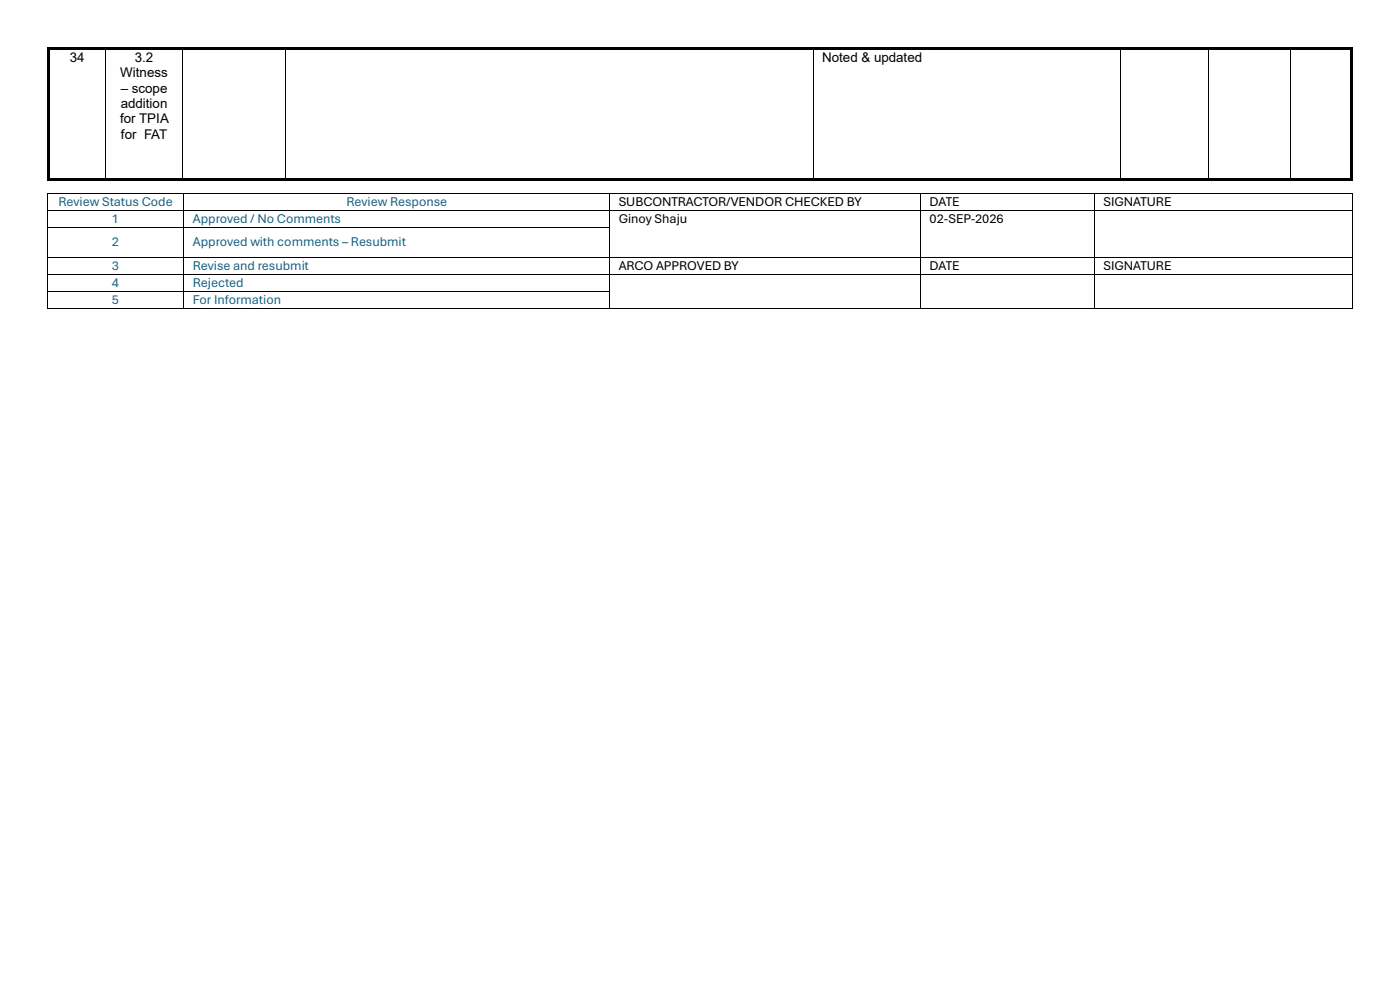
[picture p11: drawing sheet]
<svg xmlns="http://www.w3.org/2000/svg" width="297mm" height="210mm" viewBox="0 0 297 210" stroke-linecap="round" stroke-linejoin="round" font-family="sans-serif">
<defs><g id="words">
<g font-size="2.8">
<text x="14.8" y="13.2">34</text>
<text x="25.5" y="16.4">Witness</text>
<text x="28.6" y="13.2">3.2</text>
<text x="174.4" y="13.2">Noted &amp; updated</text>
<text x="25.6" y="19.7">– scope</text>
<text x="25.6" y="22.9">addition</text>
<text x="25.5" y="26.2">for TPIA</text>
<text x="25.7" y="29.4">for FAT</text>
<text x="131.3" y="43.7">SUBCONTRACTOR/VENDOR CHECKED BY</text>
<text x="131.3" y="47.3">Ginoy Shaju</text>
<text x="197.2" y="43.7">DATE</text>
<text x="197.2" y="47.3">02-SEP-2026</text>
<text x="234.1" y="43.7">SIGNATURE</text>
<text x="131.3" y="57.2">ARCO APPROVED BY</text>
<text x="197.2" y="57.2">DATE</text>
<text x="234.1" y="57.2">SIGNATURE</text>
</g>
<g font-size="2.8" fill="#156082">
<text x="12.4" y="43.7">Review Status Code</text>
<text x="23.7" y="47.3">1</text>
<text x="40.9" y="47.3">Approved / No Comments</text>
<text x="73.5" y="43.7">Review Response</text>
<text x="23.7" y="52.3">2</text>
<text x="40.9" y="52.3">Approved with comments – Resubmit</text>
<text x="23.7" y="57.2">3</text>
<text x="40.9" y="57.2">Revise and resubmit</text>
<text x="23.7" y="60.9">4</text>
<text x="23.7" y="64.5">5</text>
<text x="40.9" y="60.9">Rejected</text>
<text x="40.9" y="64.5">For Information</text>
</g>
</g></defs>
<g fill="#000">
<path d="M10 10h.5v.5h-.5z" fill-rule="evenodd"/>
<path d="M10 10h.5v.5h-.5z" fill-rule="evenodd"/>
<path d="M10.5 10h11.9v.5h-11.9z" fill-rule="evenodd"/>
<path d="M22.4 10.5h.2z" fill-rule="evenodd"/>
<path d="M22.4 10h.5v.5h-.5z" fill-rule="evenodd"/>
<path d="M22.9 10h15.6v.5h-15.6z" fill-rule="evenodd"/>
<path d="M38.5 10.5h.2z" fill-rule="evenodd"/>
<path d="M38.5 10h.5v.5h-.5z" fill-rule="evenodd"/>
<path d="M39 10h21.4v.5h-21.4z" fill-rule="evenodd"/>
<path d="M60.4 10.5h.2z" fill-rule="evenodd"/>
<path d="M60.4 10h.5v.5h-.5z" fill-rule="evenodd"/>
<path d="M60.9 10h111.5v.5h-111.5z" fill-rule="evenodd"/>
<path d="M172.4 10.5h.2z" fill-rule="evenodd"/>
<path d="M172.4 10h.6v.5h-.6z" fill-rule="evenodd"/>
<path d="M173 10h64.6v.5h-64.6z" fill-rule="evenodd"/>
<path d="M237.6 10.5h.2z" fill-rule="evenodd"/>
<path d="M237.6 10h.5v.5h-.5z" fill-rule="evenodd"/>
<path d="M238.1 10h18.2v.5h-18.2z" fill-rule="evenodd"/>
<path d="M256.3 10.5h.1z" fill-rule="evenodd"/>
<path d="M256.3 10h.5v.5h-.5z" fill-rule="evenodd"/>
<path d="M256.8 10h16.8v.5h-16.8z" fill-rule="evenodd"/>
<path d="M273.6 10.5h.2z" fill-rule="evenodd"/>
<path d="M273.6 10h.5v.5h-.5z" fill-rule="evenodd"/>
<path d="M274.1 10h12.4v.5h-12.4z" fill-rule="evenodd"/>
<path d="M286.5 10h.5v.5h-.5z" fill-rule="evenodd"/>
<path d="M286.5 10h.5v.5h-.5z" fill-rule="evenodd"/>
<path d="M10 10.5h.5v27.3h-.5z" fill-rule="evenodd"/>
<path d="M10 37.8h.5v.5h-.5z" fill-rule="evenodd"/>
<path d="M10 37.8h.5v.5h-.5z" fill-rule="evenodd"/>
<path d="M10.5 37.8h11.9v.5h-11.9z" fill-rule="evenodd"/>
<path d="M22.4 37.8h.5v.5h-.5z" fill-rule="evenodd"/>
<path d="M22.9 37.8h15.6v.5h-15.6z" fill-rule="evenodd"/>
<path d="M38.5 37.8h.5v.5h-.5z" fill-rule="evenodd"/>
<path d="M39 37.8h21.4v.5h-21.4z" fill-rule="evenodd"/>
<path d="M60.4 37.8h.5v.5h-.5z" fill-rule="evenodd"/>
<path d="M60.9 37.8h111.5v.5h-111.5z" fill-rule="evenodd"/>
<path d="M172.4 37.8h.6v.5h-.6z" fill-rule="evenodd"/>
<path d="M173 37.8h64.6v.5h-64.6z" fill-rule="evenodd"/>
<path d="M237.6 37.8h.5v.5h-.5z" fill-rule="evenodd"/>
<path d="M238.1 37.8h18.2v.5h-18.2z" fill-rule="evenodd"/>
<path d="M256.3 37.8h.5v.5h-.5z" fill-rule="evenodd"/>
<path d="M256.8 37.8h16.8v.5h-16.8z" fill-rule="evenodd"/>
<path d="M273.6 37.8h.5v.5h-.5z" fill-rule="evenodd"/>
<path d="M274.1 37.8h12.4v.5h-12.4z" fill-rule="evenodd"/>
<path d="M286.5 10.5h.5v27.3h-.5z" fill-rule="evenodd"/>
<path d="M286.5 37.8h.5v.5h-.5z" fill-rule="evenodd"/>
<path d="M286.5 37.8h.5v.5h-.5z" fill-rule="evenodd"/>
<path d="M10 40.9h.2v.2h-.2z" fill-rule="evenodd"/>
<path d="M10 40.9h.2v.2h-.2z" fill-rule="evenodd"/>
<path d="M10 44.5h.2v.2h-.2z" fill-rule="evenodd"/>
<path d="M10 48.1h.2v.2h-.2z" fill-rule="evenodd"/>
<path d="M10 54.4h.2v.2h-.2z" fill-rule="evenodd"/>
<path d="M10 58.1h.2v.2h-.2z" fill-rule="evenodd"/>
<path d="M38.9 40.9h.2v.2h-.2z" fill-rule="evenodd"/>
<path d="M38.9 44.5h.2v.2h-.2z" fill-rule="evenodd"/>
<path d="M38.9 48.1h.2v.2h-.2z" fill-rule="evenodd"/>
<path d="M38.9 54.4h.2v.2h-.2z" fill-rule="evenodd"/>
<path d="M38.9 58.1h.2v.2h-.2z" fill-rule="evenodd"/>
<path d="M129.3 40.9h.1v.2h-.1z" fill-rule="evenodd"/>
<path d="M129.3 44.5h.1v.2h-.1z" fill-rule="evenodd"/>
<path d="M129.3 48.1h.1v.2h-.1z" fill-rule="evenodd"/>
<path d="M129.3 54.4h.1v.2h-.1z" fill-rule="evenodd"/>
<path d="M129.3 58.1h.1v.2h-.1z" fill-rule="evenodd"/>
<path d="M195.2 40.9h.2v.2h-.2z" fill-rule="evenodd"/>
<path d="M195.2 44.5h.2v.2h-.2z" fill-rule="evenodd"/>
<path d="M195.2 48.1h.2v.2h-.2z" fill-rule="evenodd"/>
<path d="M195.2 54.4h.2v.2h-.2z" fill-rule="evenodd"/>
<path d="M195.2 58.1h.2v.2h-.2z" fill-rule="evenodd"/>
<path d="M232.1 40.9h.2v.2h-.2z" fill-rule="evenodd"/>
<path d="M232.1 44.5h.2v.2h-.2z" fill-rule="evenodd"/>
<path d="M232.1 48.1h.2v.2h-.2z" fill-rule="evenodd"/>
<path d="M232.1 54.4h.2v.2h-.2z" fill-rule="evenodd"/>
<path d="M232.1 58.1h.2v.2h-.2z" fill-rule="evenodd"/>
<path d="M286.8 40.9h.2v.2h-.2z" fill-rule="evenodd"/>
<path d="M286.8 40.9h.2v.2h-.2z" fill-rule="evenodd"/>
<path d="M286.8 44.5h.2v.2h-.2z" fill-rule="evenodd"/>
<path d="M286.8 48.1h.2v.2h-.2z" fill-rule="evenodd"/>
<path d="M286.8 54.4h.2v.2h-.2z" fill-rule="evenodd"/>
<path d="M286.8 58.1h.2v.2h-.2z" fill-rule="evenodd"/>
<path d="M10 61.7h.2v.2h-.2z" fill-rule="evenodd"/>
<path d="M10 65.3h.2v.2h-.2z" fill-rule="evenodd"/>
<path d="M10 65.3h.2v.2h-.2z" fill-rule="evenodd"/>
<path d="M38.9 61.7h.2v.2h-.2z" fill-rule="evenodd"/>
<path d="M38.9 65.3h.2v.2h-.2z" fill-rule="evenodd"/>
<path d="M129.3 61.7h.1v.2h-.1z" fill-rule="evenodd"/>
<path d="M129.3 65.3h.1v.2h-.1z" fill-rule="evenodd"/>
<path d="M195.2 61.7h.2v.2h-.2z" fill-rule="evenodd"/>
<path d="M195.2 65.3h.2v.2h-.2z" fill-rule="evenodd"/>
<path d="M232.1 61.7h.2v.2h-.2z" fill-rule="evenodd"/>
<path d="M232.1 65.3h.2v.2h-.2z" fill-rule="evenodd"/>
<path d="M286.8 61.7h.2v.2h-.2z" fill-rule="evenodd"/>
<path d="M286.8 65.3h.2v.2h-.2z" fill-rule="evenodd"/>
<path d="M286.8 65.3h.2v.2h-.2z" fill-rule="evenodd"/>
</g>
<g fill="none" stroke="#000" stroke-width=".21">
<path d="M22.5 10.5v27.3M38.6 10.5v27.3M60.5 10.5v27.3M172.5 10.5v27.3M237.7 10.5v27.3M256.4 10.5v27.3M273.7 10.5v27.3M10.1 41.1v3.4M10.1 44.7v3.4M10.1 48.3v6.1M10.1 54.6v3.5M10.1 58.3v3.4"/>
<path d="M10.2 41h28.7M10.2 44.6h28.7M10.2 48.2h28.7M10.2 54.5h28.7M10.2 58.2h28.7M39 41.1v3.4M39 44.7v3.4M39 48.3v6.1M39 54.6v3.5M39 58.3v3.4M39.1 41h90.2M39.1 44.6h90.2"/>
<path d="M39.1 48.2h90.2M39.1 54.5h90.2M39.1 58.2h90.2M129.3 41.1v3.4M129.3 44.7v3.4M129.3 48.3v6.1M129.3 54.6v3.5M129.3 58.3v3.4M129.4 41h65.8M129.4 44.6h65.8M129.4 54.5h65.8M129.4 58.2h65.8"/>
<path d="M195.3 41.1v3.4M195.3 44.7v3.4M195.3 48.3v6.1M195.3 54.6v3.5M195.3 58.3v3.4M195.4 41h36.7M195.4 44.6h36.7M195.4 54.5h36.7M195.4 58.2h36.7M232.2 41.1v3.4M232.2 44.7v3.4M232.2 48.3v6.1"/>
<path d="M232.2 54.6v3.5M232.2 58.3v3.4M232.3 41h54.5M232.3 44.6h54.5M232.3 54.5h54.5M232.3 58.2h54.5M286.9 41.1v3.4M286.9 44.7v3.4M286.9 48.3v6.1M286.9 54.6v3.5M286.9 58.3v3.4M10.1 61.9v3.4"/>
<path d="M10.2 61.8h28.7M10.2 65.4h28.7M39 61.9v3.4M39.1 61.8h90.2M39.1 65.4h90.2M129.3 61.9v3.4M129.4 65.4h65.8M195.3 61.9v3.4M195.4 65.4h36.7M232.2 61.9v3.4M232.3 65.4h54.5M286.9 61.9v3.4"/>
</g>
<use href="#words"/>
</svg>
